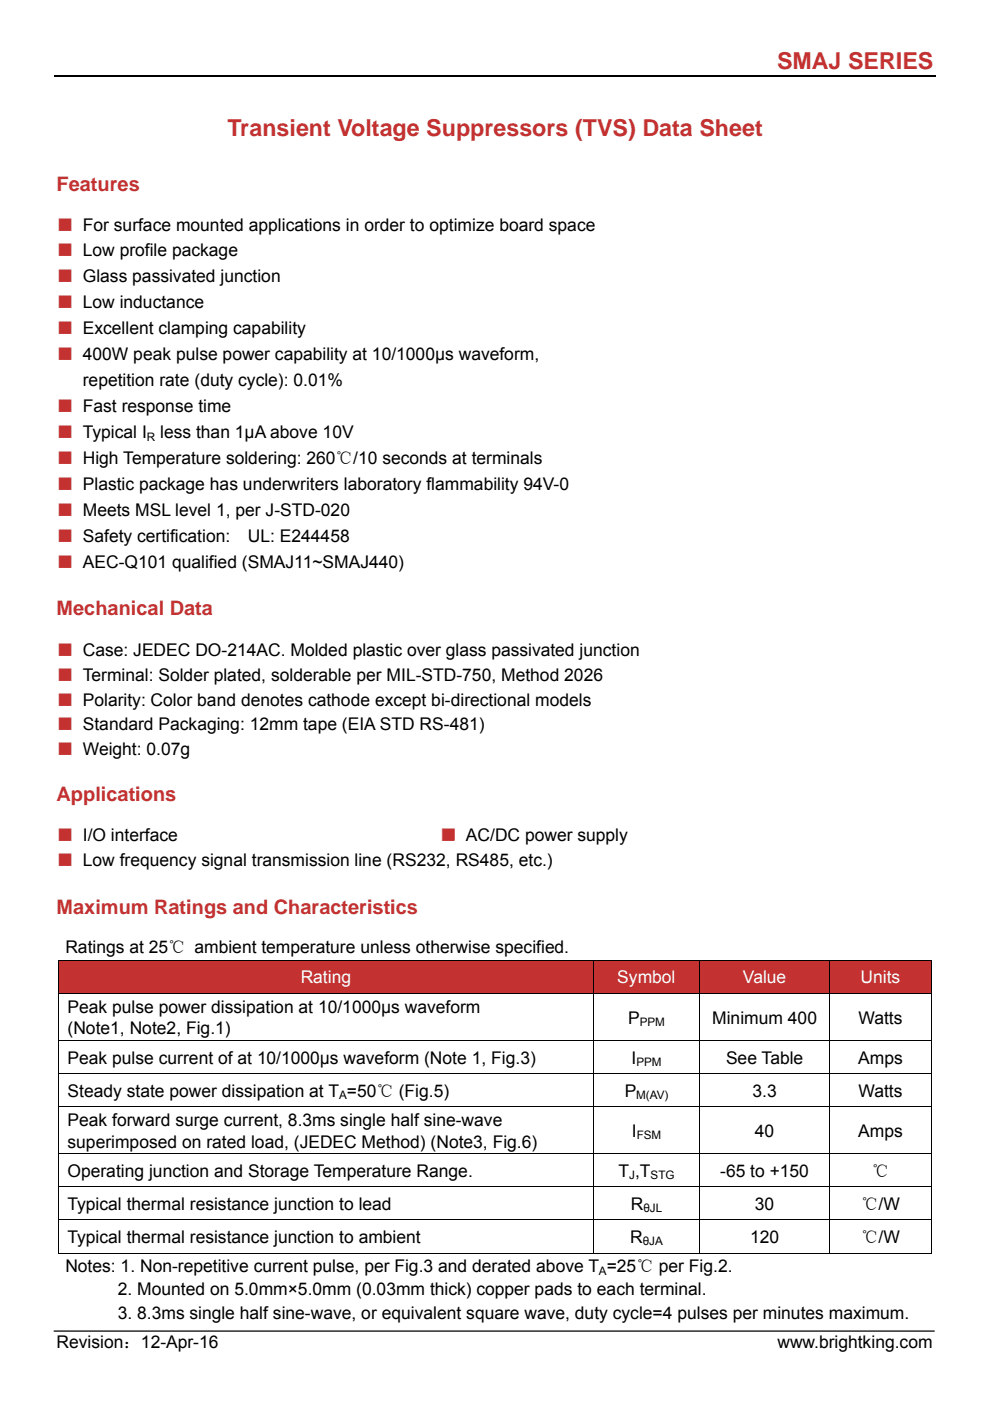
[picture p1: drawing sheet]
<svg xmlns="http://www.w3.org/2000/svg" width="210mm" height="297mm" viewBox="0 0 210 297" stroke-linecap="round" stroke-linejoin="round" font-family="sans-serif">
<defs><g id="words">
<g font-size="4.9" fill="#c43131">
<text x="164.8" y="14.6">SMAJ SERIES</text>
<text x="48.2" y="28.9">Transient Voltage Suppressors (TVS) Data Sheet</text>
</g>
<g font-size="4.2" fill="#c43131">
<text x="12" y="40.4">Features</text>
<text x="12" y="130.4">Mechanical Data</text>
<text x="12" y="169.8">Applications</text>
<text x="12" y="193.7">Maximum Ratings and Characteristics</text>
</g>
<g font-size="3.7" fill="#c43131">
<text x="12" y="48.9">■ For surface mounted applications in order to optimize board space</text>
<text x="12" y="54.4">■ Low profile package</text>
<text x="12" y="59.9">■ Glass passivated junction</text>
<text x="12" y="65.4">■ Low inductance</text>
<text x="12" y="70.9">■ Excellent clamping capability</text>
<text x="12" y="76.4">■ 400W peak pulse power capability at 10/1000μs waveform,</text>
<text x="12" y="87.4">■ Fast response time</text>
<text x="12" y="92.9">■ Typical I</text>
<text x="12" y="98.4">■ High Temperature soldering: 260℃/10 seconds at terminals</text>
<text x="12" y="103.9">■ Plastic package has underwriters laboratory flammability 94V-0</text>
<text x="12" y="109.4">■ Meets MSL level 1, per J-STD-020</text>
<text x="12" y="114.9">■ Safety certification:</text>
<text x="12" y="120.4">■ AEC-Q101 qualified (SMAJ11~SMAJ440)</text>
<text x="12" y="139">■ Case: JEDEC DO-214AC. Molded plastic over glass passivated junction</text>
<text x="12" y="144.3">■ Terminal: Solder plated, solderable per MIL-STD-750, Method 2026</text>
<text x="12" y="149.6">■ Polarity: Color band denotes cathode except bi-directional models</text>
<text x="12" y="154.9">■ Standard Packaging: 12mm tape (EIA STD RS-481)</text>
<text x="12" y="160.2">■ Weight: 0.07g</text>
<text x="12" y="178.2">■ I/O interface</text>
<text x="93.3" y="178.2">■ AC/DC power supply</text>
<text x="12" y="183.7">■ Low frequency signal transmission line (RS232, RS485, etc.)</text>
</g>
<g font-size="3.7">
<text x="17.6" y="81.9">repetition rate (duty cycle): 0.01%</text>
<text x="34" y="92.9">less than 1μA above 10V</text>
<text x="52.6" y="114.9">UL: E244458</text>
<text x="13.9" y="202.1">Ratings at 25℃ ambient temperature unless otherwise specified.</text>
<text x="14.3" y="214.7">Peak pulse power dissipation at 10/1000μs waveform</text>
<text x="14.3" y="219.3">(Note1, Note2, Fig.1)</text>
<text x="133.2" y="217">P</text>
<text x="151.1" y="217">Minimum 400</text>
<text x="182.1" y="217">Watts</text>
<text x="14.3" y="225.5">Peak pulse current of at 10/1000μs waveform (Note 1, Fig.3)</text>
<text x="134" y="225.5">I</text>
<text x="154" y="225.5">See Table</text>
<text x="182" y="225.5">Amps</text>
<text x="14.3" y="232.5">Steady state power dissipation at T =50℃ (Fig.5)</text>
<text x="132.5" y="232.5">P</text>
<text x="159.6" y="232.5">3.3</text>
<text x="182.1" y="232.5">Watts</text>
<text x="14.3" y="238.7">Peak forward surge current, 8.3ms single half sine-wave</text>
<text x="14.3" y="243.3">superimposed on rated load, (JEDEC Method) (Note3, Fig.6)</text>
<text x="134" y="241">I</text>
<text x="160.1" y="241">40</text>
<text x="182" y="241">Amps</text>
<text x="14.3" y="249.5">Operating junction and Storage Temperature Range.</text>
<text x="131.2" y="249.5">T ,T</text>
<text x="152.8" y="249.5">-65 to +150</text>
<text x="184.9" y="249.5">℃</text>
<text x="14.3" y="256.5">Typical thermal resistance junction to lead</text>
<text x="133.8" y="256.5">R</text>
<text x="160.1" y="256.5">30</text>
<text x="182.6" y="256.5">℃/W</text>
<text x="14.3" y="263.5">Typical thermal resistance junction to ambient</text>
<text x="133.7" y="263.5">R</text>
<text x="159.1" y="263.5">120</text>
<text x="182.6" y="263.5">℃/W</text>
<text x="13.9" y="269.7">Notes: 1. Non-repetitive current pulse, per Fig.3 and derated above T =25℃ per Fig.2.</text>
<text x="25" y="274.6">2. Mounted on 5.0mm×5.0mm (0.03mm thick) copper pads to each terminal.</text>
<text x="25" y="279.6">3. 8.3ms single half sine-wave, or equivalent square wave, duty cycle=4 pulses per minutes maximum.</text>
<text x="12" y="285.9">Revision：12-Apr-16</text>
<text x="164.9" y="285.9">www.brightking.com</text>
</g>
<g font-size="3.7" fill="#fff">
<text x="63.8" y="208.5">Rating</text>
<text x="130.9" y="208.5">Symbol</text>
<text x="157.6" y="208.5">Value</text>
<text x="182.5" y="208.5">Units</text>
</g>
<g font-size="2.5">
<text x="31.2" y="93.4">R</text>
<text x="135.7" y="217.6">PPM</text>
<text x="135" y="226">PPM</text>
<text x="71.9" y="233">A</text>
<text x="135" y="233">M(AV)</text>
<text x="135" y="241.6">FSM</text>
<text x="133.5" y="250">J</text>
<text x="138" y="250">STG</text>
<text x="136.5" y="257">θJL</text>
<text x="136.3" y="264.1">θJA</text>
<text x="127" y="270.2">A</text>
</g>
</g></defs>
<path d="M11.5 16.2h187" fill="none" stroke="#000" stroke-width=".25"/>
<path d="M11.5 282.2h186.7" fill="none" stroke="#000" stroke-width=".26"/>
<g fill="#c43131">
<path d="M12.5 203.7h113.3v6.8h-113.3z"/>
<path d="M14.3 204.4h109.7v5.5h-109.7z"/>
<path d="M126 203.7h22.3v6.8h-22.3z"/>
<path d="M127.8 204.4h18.7v5.5h-18.7z"/>
<path d="M148.5 203.7h27.4v6.8h-27.4z"/>
<path d="M150.3 204.4h23.8v5.5h-23.8z"/>
<path d="M176.1 203.7h21.4v6.8h-21.4z"/>
<path d="M177.9 204.4h17.7v5.5h-17.7z"/>
</g>
<path d="M12.4 203.6h.1v.1h-.1zM197.5 203.6h.2v.1h-.2zM197.5 265.6h.2v.1h-.2z" fill="#000"/>
<g fill="none" stroke="#000" stroke-width=".21">
<path d="M12.4 203.6h185.3M12.4 210.6h185.3M12.4 203.7v6.8M12.4 210.7v9.9M125.9 203.7v6.8M125.9 210.7v9.9M148.4 203.7v6.8M148.4 210.7v9.9M176 203.7v6.8M176 210.7v9.9M197.6 203.7v6.8M197.6 210.7v9.9"/>
<path d="M12.4 220.6h185.3M12.4 227.6h185.3M12.4 234.7h185.3M12.4 220.7v6.9M12.4 227.7v6.9M12.4 234.7v9.9M125.9 220.7v6.9M125.9 227.7v6.9M125.9 234.7v9.9M148.4 220.7v6.9M148.4 227.7v6.9M148.4 234.7v9.9"/>
<path d="M176 220.7v6.9M176 227.7v6.9M176 234.7v9.9M197.6 220.7v6.9M197.6 227.7v6.9M197.6 234.7v9.9M12.4 244.6h185.3M12.4 251.7h185.3M12.4 258.7h185.3M12.4 244.7v6.9M12.4 251.7v6.9M12.4 258.7v7"/>
<path d="M125.9 244.7v6.9M125.9 251.7v6.9M125.9 258.7v7M148.4 244.7v6.9M148.4 251.7v6.9M148.4 258.7v7M176 244.7v6.9M176 251.7v6.9M176 258.7v7M197.6 244.7v6.9M197.6 251.7v6.9M197.6 258.7v7"/>
<path d="M12.4 265.7h113.4M126 265.7h22.3M148.5 265.7h27.4M176.1 265.7h21.4"/>
</g>
<use href="#words"/>
</svg>
